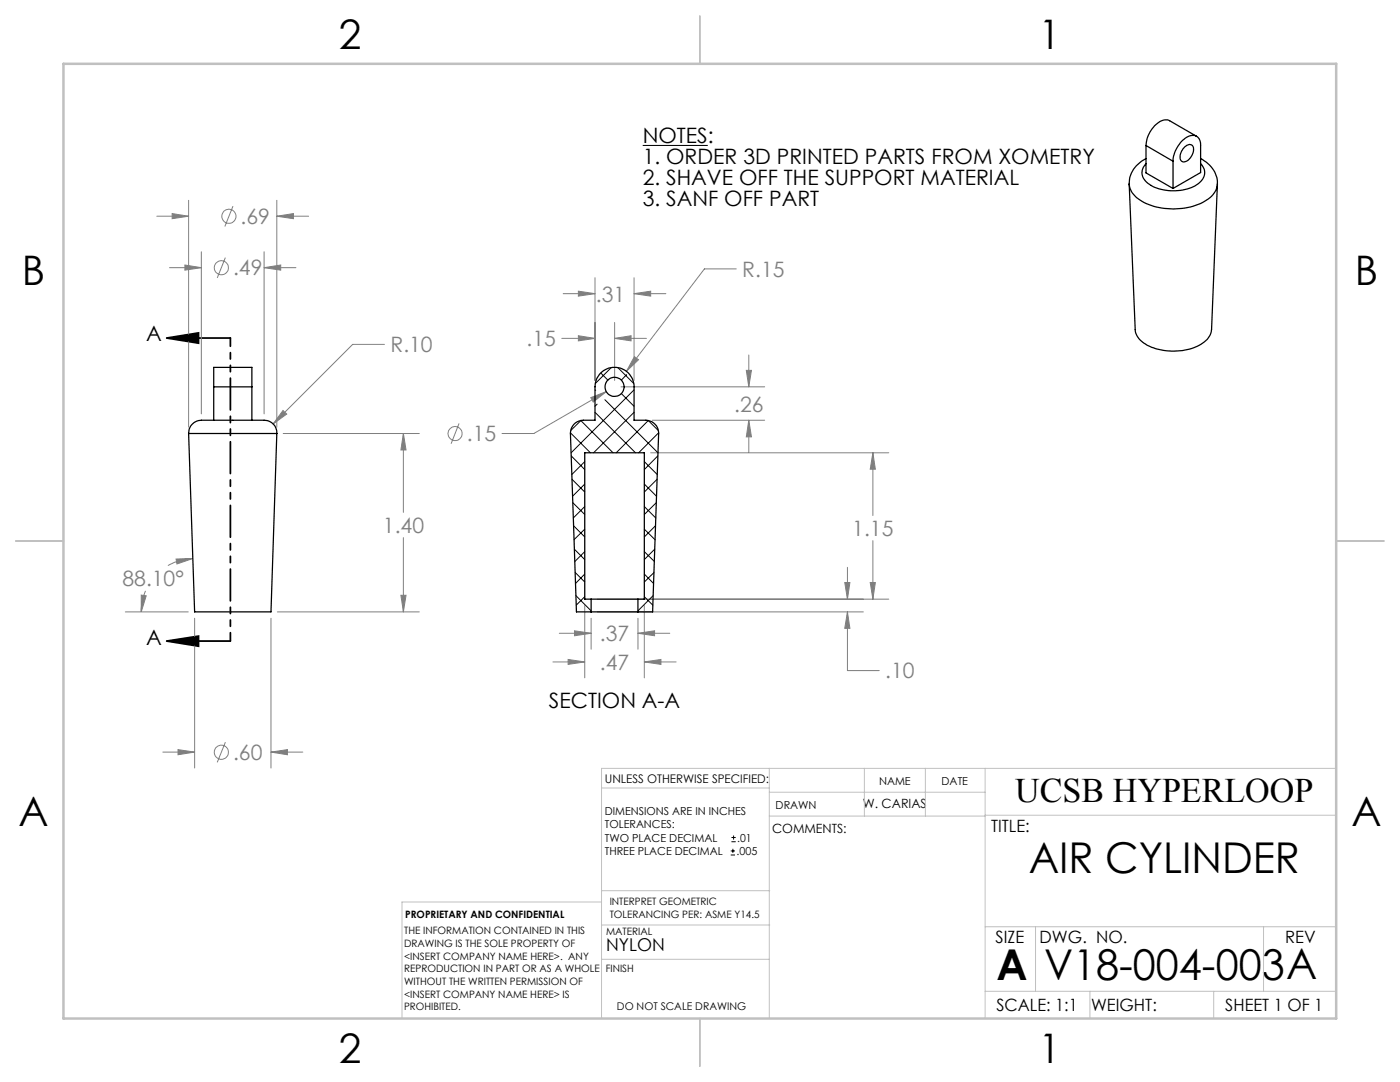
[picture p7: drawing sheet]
<svg xmlns="http://www.w3.org/2000/svg" width="279mm" height="216mm" viewBox="0 0 279 216" stroke-linecap="round" stroke-linejoin="round" font-family="sans-serif">
<defs><g id="words">
<g font-size="8.5">
<text x="205.3" y="174.2">AIR CYLINDER</text>
<text x="198.9" y="195.5">A</text>
<text x="208.4" y="195.5">V18-004-003A</text>
</g>
<g font-size="8.1">
<text x="67.6" y="9.7">2</text>
<text x="207.3" y="9.7">1</text>
<text x="4.4" y="57">B</text>
<text x="270.4" y="57">B</text>
<text x="3.7" y="164.9">A</text>
<text x="269.7" y="164.9">A</text>
<text x="67.6" y="212.2">2</text>
<text x="207.3" y="212.2">1</text>
</g>
<text font-size="6.9" x="202.6" y="160.1">UCSB HYPERLOOP</text>
<g font-size="4.2">
<text x="128.3" y="28.6">NOTES:</text>
<text x="128.3" y="32.7">1. ORDER 3D PRINTED PARTS FROM XOMETRY</text>
<text x="128.3" y="36.9">2. SHAVE OFF THE SUPPORT MATERIAL</text>
<text x="128.3" y="41.1">3. SANF OFF PART</text>
<text x="29.2" y="68.1">A</text>
<text x="29.2" y="128.6">A</text>
<text x="109.5" y="141.2">SECTION A-A</text>
</g>
<g font-size="4.2" fill="#808080">
<text x="48" y="44.7">.69</text>
<text x="46.5" y="55">.49</text>
<text x="148.1" y="55.2">R.15</text>
<text x="118.9" y="60.2">.31</text>
<text x="77.9" y="70.3">R.10</text>
<text x="105.1" y="69.1">.15</text>
<text x="146.5" y="82.3">.26</text>
<text x="93.2" y="88.1">.15</text>
<text x="76.4" y="106.3">1.40</text>
<text x="170.1" y="107">1.15</text>
<text x="24.4" y="117">88.10°</text>
<text x="119.7" y="128">.37</text>
<text x="119.7" y="133.7">.47</text>
<text x="176.6" y="135.4">.10</text>
<text x="46.5" y="151.6">.60</text>
</g>
<text font-size="3.5" x="121" y="189.8">NYLON</text>
<g font-size="3.4">
<text x="197.8" y="166">TITLE:</text>
<text x="198.7" y="188.1">SIZE</text>
<text x="207.5" y="188.1">DWG. NO.</text>
<text x="256.5" y="188.2">REV</text>
<text x="198.8" y="201.7">SCALE: 1:1</text>
<text x="217.7" y="201.8">WEIGHT:</text>
<text x="244.5" y="201.7">SHEET 1 OF 1</text>
</g>
<g font-size="2.5">
<text x="172.2" y="161.3">W. CARIAS</text>
<text x="154.1" y="166.2">COMMENTS:</text>
</g>
<text font-size="2.4" x="120.7" y="156.2">UNLESS OTHERWISE SPECIFIED:</text>
<g font-size="2.2">
<text x="154.8" y="161.4">DRAWN</text>
<text x="175.4" y="156.6">NAME</text>
<text x="187.9" y="156.7">DATE</text>
<text x="120.7" y="162.6">DIMENSIONS ARE IN INCHES</text>
<text x="120.7" y="165.3">TOLERANCES:</text>
<text x="120.7" y="167.9">TWO PLACE DECIMAL</text>
<text x="147.1" y="167.9">.01</text>
<text x="120.7" y="170.6">THREE PLACE DECIMAL</text>
<text x="147" y="170.6">.005</text>
</g>
<text font-size="2.1" x="123.1" y="201.6">DO NOT SCALE DRAWING</text>
<g font-size="2">
<text x="80.9" y="183.1">PROPRIETARY AND CONFIDENTIAL</text>
<text x="121.7" y="180.6">INTERPRET GEOMETRIC</text>
<text x="121.7" y="183.1">TOLERANCING PER: ASME Y14.5</text>
<text x="80.6" y="186.4">THE INFORMATION CONTAINED IN THIS</text>
<text x="80.6" y="188.9">DRAWING IS THE SOLE PROPERTY OF</text>
<text x="80.6" y="191.5">&lt;INSERT COMPANY NAME HERE&gt;. ANY</text>
<text x="121" y="186.6">MATERIAL</text>
<text x="80.6" y="194">REPRODUCTION IN PART OR AS A WHOLE</text>
<text x="80.6" y="196.5">WITHOUT THE WRITTEN PERMISSION OF</text>
<text x="120.9" y="194">FINISH</text>
<text x="80.6" y="199">&lt;INSERT COMPANY NAME HERE&gt; IS</text>
<text x="80.6" y="201.6">PROHIBITED.</text>
</g>
</g></defs>
<g fill="none" stroke="#808080" stroke-width=".2">
<path d="M37.6 40v45.2M55.2 40v45.2M31.3 43.1h6.3M33.8 53.4h6.4M34.4 42.6l3.2 .5-3.2 .5zM36.9 52.9l3.3 .5-3.3 .5zM40.2 50.2v32.4M45 51.4l-1.6 4.1M46.5 41.1l-1.6 4.1M52.7 53.4l3.3-.5v1zM52.7 50.2v32.4M52.7 53.4h6.4"/>
<path d="M55.2 43.1l3.4-.5v1zM55.2 43.1h6.4M112.4 58.6h6.3M115.4 58.1l3.3 .5-3.3 .5zM118.7 55.4v20.5M126.5 58.6l3.4-.5v1zM126.5 55.4v20.5M126.5 58.6h6.4M146.9 53.7h-6.3l-15.6 20.4M76.7 68.7h-6.3l-15.9 15.9M112.1 67.5h6.6M115.4 67l3.3 .5-3.3 .5z"/>
<path d="M117.9 79.3l3.1-1.2-2.6 2.1zM121 78.1l-14.5 8.4h-6.3M122.7 67.5l3.2-.5v1zM122.7 64.3v11.6M122.7 67.5h6.3M123.9 77.2h28.7M126.6 71.2l.8 .6-2.4 2.3zM148.9 73.9h1.1l-.6 3.3zM149.4 70.8v6.4M56.5 81.9l.7 .7-2.7 2zM56.5 86.5h27.2M80.5 86.5l.5 3.3h-1z"/>
<path d="M80.5 86.5v15.7M91.6 84.5l-1.6 4M129.9 90.3h47.5M130.2 83.9h22.4M149.4 83.9l.6 3.3h-1.1zM149.4 83.9v6.3M174.2 90.3l.5 3.3h-1zM174.2 90.3v12.6M28.2 118.7l1 .2-1 3.2zM29 117.9l-.1 .5a11.2 11.2 0 0 0-.7 3.7M35.1 111.5l3.4-.1-3.2 1.1zM38.5 111.4a11 11 0 0 0-5 1.5"/>
<path d="M80 118.8h1l-.5 3.3zM80.5 107.3v14.8M119.2 119.6h58.2M168.6 116.2h1l-.5 3.4zM169.1 113.2v6.4M173.7 116.2h1l-.5 3.4zM174.2 107.9v11.7M25 122.1h12.6M38.8 123.4v29.8M54.1 123.4v29.8M55.4 122.1h28.3M110.3 132.1h6.4"/>
<path d="M111.6 126.4h6.4M113.4 131.6l3.3 .5-3.3 .5zM114.7 125.9l3.3 .5-3.3 .5zM116.7 120.8v14.5M118 123.4v6.1M119.2 122.1h53.1M127.3 126.4l3.3-.5v1zM127.3 123.4v6.1M127.3 126.4h6.4M128.6 132.1l3.3-.5v1zM128.6 120.8v14.5M128.6 132.1h6.3"/>
<path d="M169.1 122.1l.5 3.3h-1zM169.1 122.1v11.7h6.4M32.5 150.1h6.3M35.5 149.6l3.3 .5-3.3 .5zM45 148.1l-1.6 4M54.1 150.1l3.3-.5v1zM54.1 150.1h6.3"/>
<circle cx="44.2" cy="53.4" r="1.4"/>
<circle cx="45.7" cy="43.2" r="1.41"/>
<circle cx="90.8" cy="86.5" r="1.4"/>
<circle cx="44.2" cy="150.1" r="1.41"/>
</g>
<path d="M128.3 29h13M145.8 170.6h.9M145.8 169.8h.9M146 168h.8M146 167.1h.8M146.3 169.4v.8M146.4 166.7v.8" fill="none" stroke="#000" stroke-width=".2"/>
<path d="M33.3 67.5h12.7M33.3 67.5l6.3-1.1v2.1zM33.3 127.9h12.7M33.3 127.9l6.3-1v2z" fill="none" stroke="#000" stroke-width=".35"/>
<path d="M46 67.4v60.5" fill="none" stroke="#000" stroke-width=".35" stroke-dasharray="6.3 1.3 1.3 1.3 1.3 1.3" stroke-dashoffset="4.7"/>
<g fill="none" stroke="#c0c0c0" stroke-width=".2">
<path d="M120.1 157.2h33.4M153.5 153.3v49.9M153.5 158.1h43.1M172.5 153.3v9.5M184.7 153.3v9.5M196.6 153.3v49.9M266.7 153.3h-146.6v49.9M120.1 177.7h33.5M120.1 180h-39.9v23.2M153.5 162.8h43.1M196.6 162.7h70.1M120.1 191.4h33.4"/>
<path d="M120.1 184.6h33.5M196.6 197.8h70.1M196.6 184.9h70.1M206.7 184.9v12.9M217.5 197.8v5.4M242.2 197.8v5.4M252.2 184.9v12.9"/>
</g>
<path d="M139.7 3.2v9.5M3.1 107.9h9.6M266.7 107.9h9.5M139.7 203.2v9.6" fill="none" stroke="#c0c0c0" stroke-width=".25"/>
<path d="M12.7 12.7h254v190.5h-254z" fill="none" stroke="#c0c0c0" stroke-width=".5"/>
<path d="M33.3 67.5l6.3-1.1v2.1zM33.3 127.9l6.3-1v2z" fill="#000"/>
<path d="M56.5 81.9l-2 2.7 2.7-2zM35.1 111.5l3.4-.1-3.2 1.1zM28.2 118.7l1 .2-1 3.2zM80 118.8h1l-.5 3.3zM80.5 86.5l.5 3.3h-1zM55.2 43.1l3.4-.5v1zM34.4 42.6l3.2 .5-3.2 .5zM52.7 53.4l3.3-.5v1zM36.9 52.9l3.3 .5-3.3 .5zM54.1 150.1l3.3-.5v1zM35.5 149.6l3.3 .5-3.3 .5zM169.1 122.1l.5 3.3h-1zM168.6 116.2h1l-.5 3.4zM114.7 125.9l3.3 .5-3.3 .5zM127.3 126.4l3.3-.5v1zM174.2 90.3l.5 3.3h-1zM173.7 116.2h1l-.5 3.4zM113.4 131.6l3.3 .5-3.3 .5zM128.6 132.1l3.3-.5v1zM117.9 79.3l.5 .9 2.6-2.1zM149.4 83.9l.6 3.3h-1.1zM148.9 73.9h1.1l-.6 3.3zM115.4 67l3.3 .5-3.3 .5zM122.7 67.5l3.2-.5v1zM126.6 71.2l-1.6 2.9 2.4-2.3zM115.4 58.1l3.3 .5-3.3 .5zM126.5 58.6l3.4-.5v1z" fill="#808080"/>
<g fill="none" stroke="#000" stroke-width=".25">
<path d="M225.4 36.7l1.2 29.1a4.1 4.1 0 0 0 2.8 3.3 11.7 11.7 0 0 0 10.9-.9 3.6 3.6 0 0 0 1.5-2.4l1.2-29.1M225.4 36.7a5 5 0 0 0 3.4 3.9 13.6 13.6 0 0 0 12.4-.9 4 4 0 0 0 1.8-3M228.7 31.6a5.6 5.6 0 0 0-3.3 5.1M228.7 32.7a2.51 2.51 0 0 0 .7 4.1 9.3 9.3 0 0 0 10-.4 2.4 2.4 0 0 0 .2-3.7M228.7 29l5.4 3.2M228.7 29v5.5l5.4 3.1M234.1 32.2a5.8 5.8 0 0 1 3.6-5.1 1.6 1.6 0 0 1 1.9 1.9v5.4l-5.5 3.2M234.1 32.2v5.4M236.5 29.3a.98 .98 0 0 1 1.3-.4 .98 .98 0 0 1 .4 1.4 2.16 2.16 0 0 1-2.2 1.9 1.64 1.64 0 0 1 0-2.3zM238.8 27.2l-5.4-3.1a2.67 2.67 0 0 0-3 1 6.2 6.2 0 0 0-1.7 3.9M239.6 31.6a5.6 5.6 0 0 1 3.4 5.1M42.7 77.2v-3.9h7.6v3.9"/>
<path d="M42.7 77.2v6.7M42.7 77.2h7.6M50.3 77.2v6.7M37.6 86.5a2.82 2.82 0 0 1 3.6-2.6h10.6a2.78 2.78 0 0 1 3.4 2.6M37.6 86.5l1.2 35.6h15.3l1.1-35.6M37.6 86.5h17.6M118 119.6h9.3M118 119.6h-1.3v-29.3h11.9v29.3h-1.3M118 119.6v2.5M127.3 119.6v2.5M118 122.1h-3l-1.2-35.6a2.58 2.58 0 0 1 2.6-2.6h2.3v-6.7a3.9 3.9 0 0 1 3.9-3.9 3.9 3.9 0 0 1 3.9 3.9v6.7h2.4a2.59 2.59 0 0 1 2.5 2.6l-1.2 35.6h-2.9M118 122.1h9.3"/>
<circle cx="122.7" cy="77.2" r="1.91"/>
</g>
<g fill="none" stroke="#000" stroke-width=".2">
<path d="M118.7 77.8l.2 .1M119.9 74.4l1.4 1.4M120.7 79.8l10.6 10.5M122 73.3l-3.2 3.2M123.3 73.3l3.2 3.2M124 78.5l2.5 2.6M125.1 74.8l-1.1 1M126.5 77.8l-12.5 12.5M113.8 86.4l4 3.9M113.9 85.9l2-2 6.4 6.4M114 91l2.7 2.7M114.2 95.6l2.5 2.6"/>
<path d="M116.7 92.1l-2.6 2.6M116.7 96.6l-2.4 2.4M118.7 82.3l8.1 8M119.2 80.6l-.5 .5M126.5 82.3l-8 8M128.6 96.6l2.4 2.4M128.6 92.1l2.6 2.6M129.4 83.9l-6.4 6.4M129.4 83.9l1.9 2M131.1 95.6l-2.5 2.6M131.3 91l-2.7 2.7M131.4 86.4l-3.9 3.9"/>
<path d="M114.3 100.3l2.4 2.4M114.5 104.9l2.2 2.2M114.6 109.6l2.1 2.1M114.8 114.2l1.9 1.9M114.9 118.9l3.1 3M116.7 101.1l-2.3 2.3M116.7 105.6l-2.2 2.1M116.7 110.1l-2 1.9M116.7 114.5l-1.8 1.9M116.7 119.1l-1.7 1.7M128.6 119.1l1.7 1.7M128.6 114.5l1.8 1.9"/>
<path d="M128.6 110.1l2 1.9M128.6 105.6l2.1 2.1M128.6 101.1l2.3 2.3M130.4 118.9l-3.1 3M130.5 114.2l-1.9 1.9M130.7 109.6l-2.1 2.1M130.8 104.9l-2.2 2.2M131 100.3l-2.4 2.4"/>
</g>
<use href="#words"/>
</svg>
